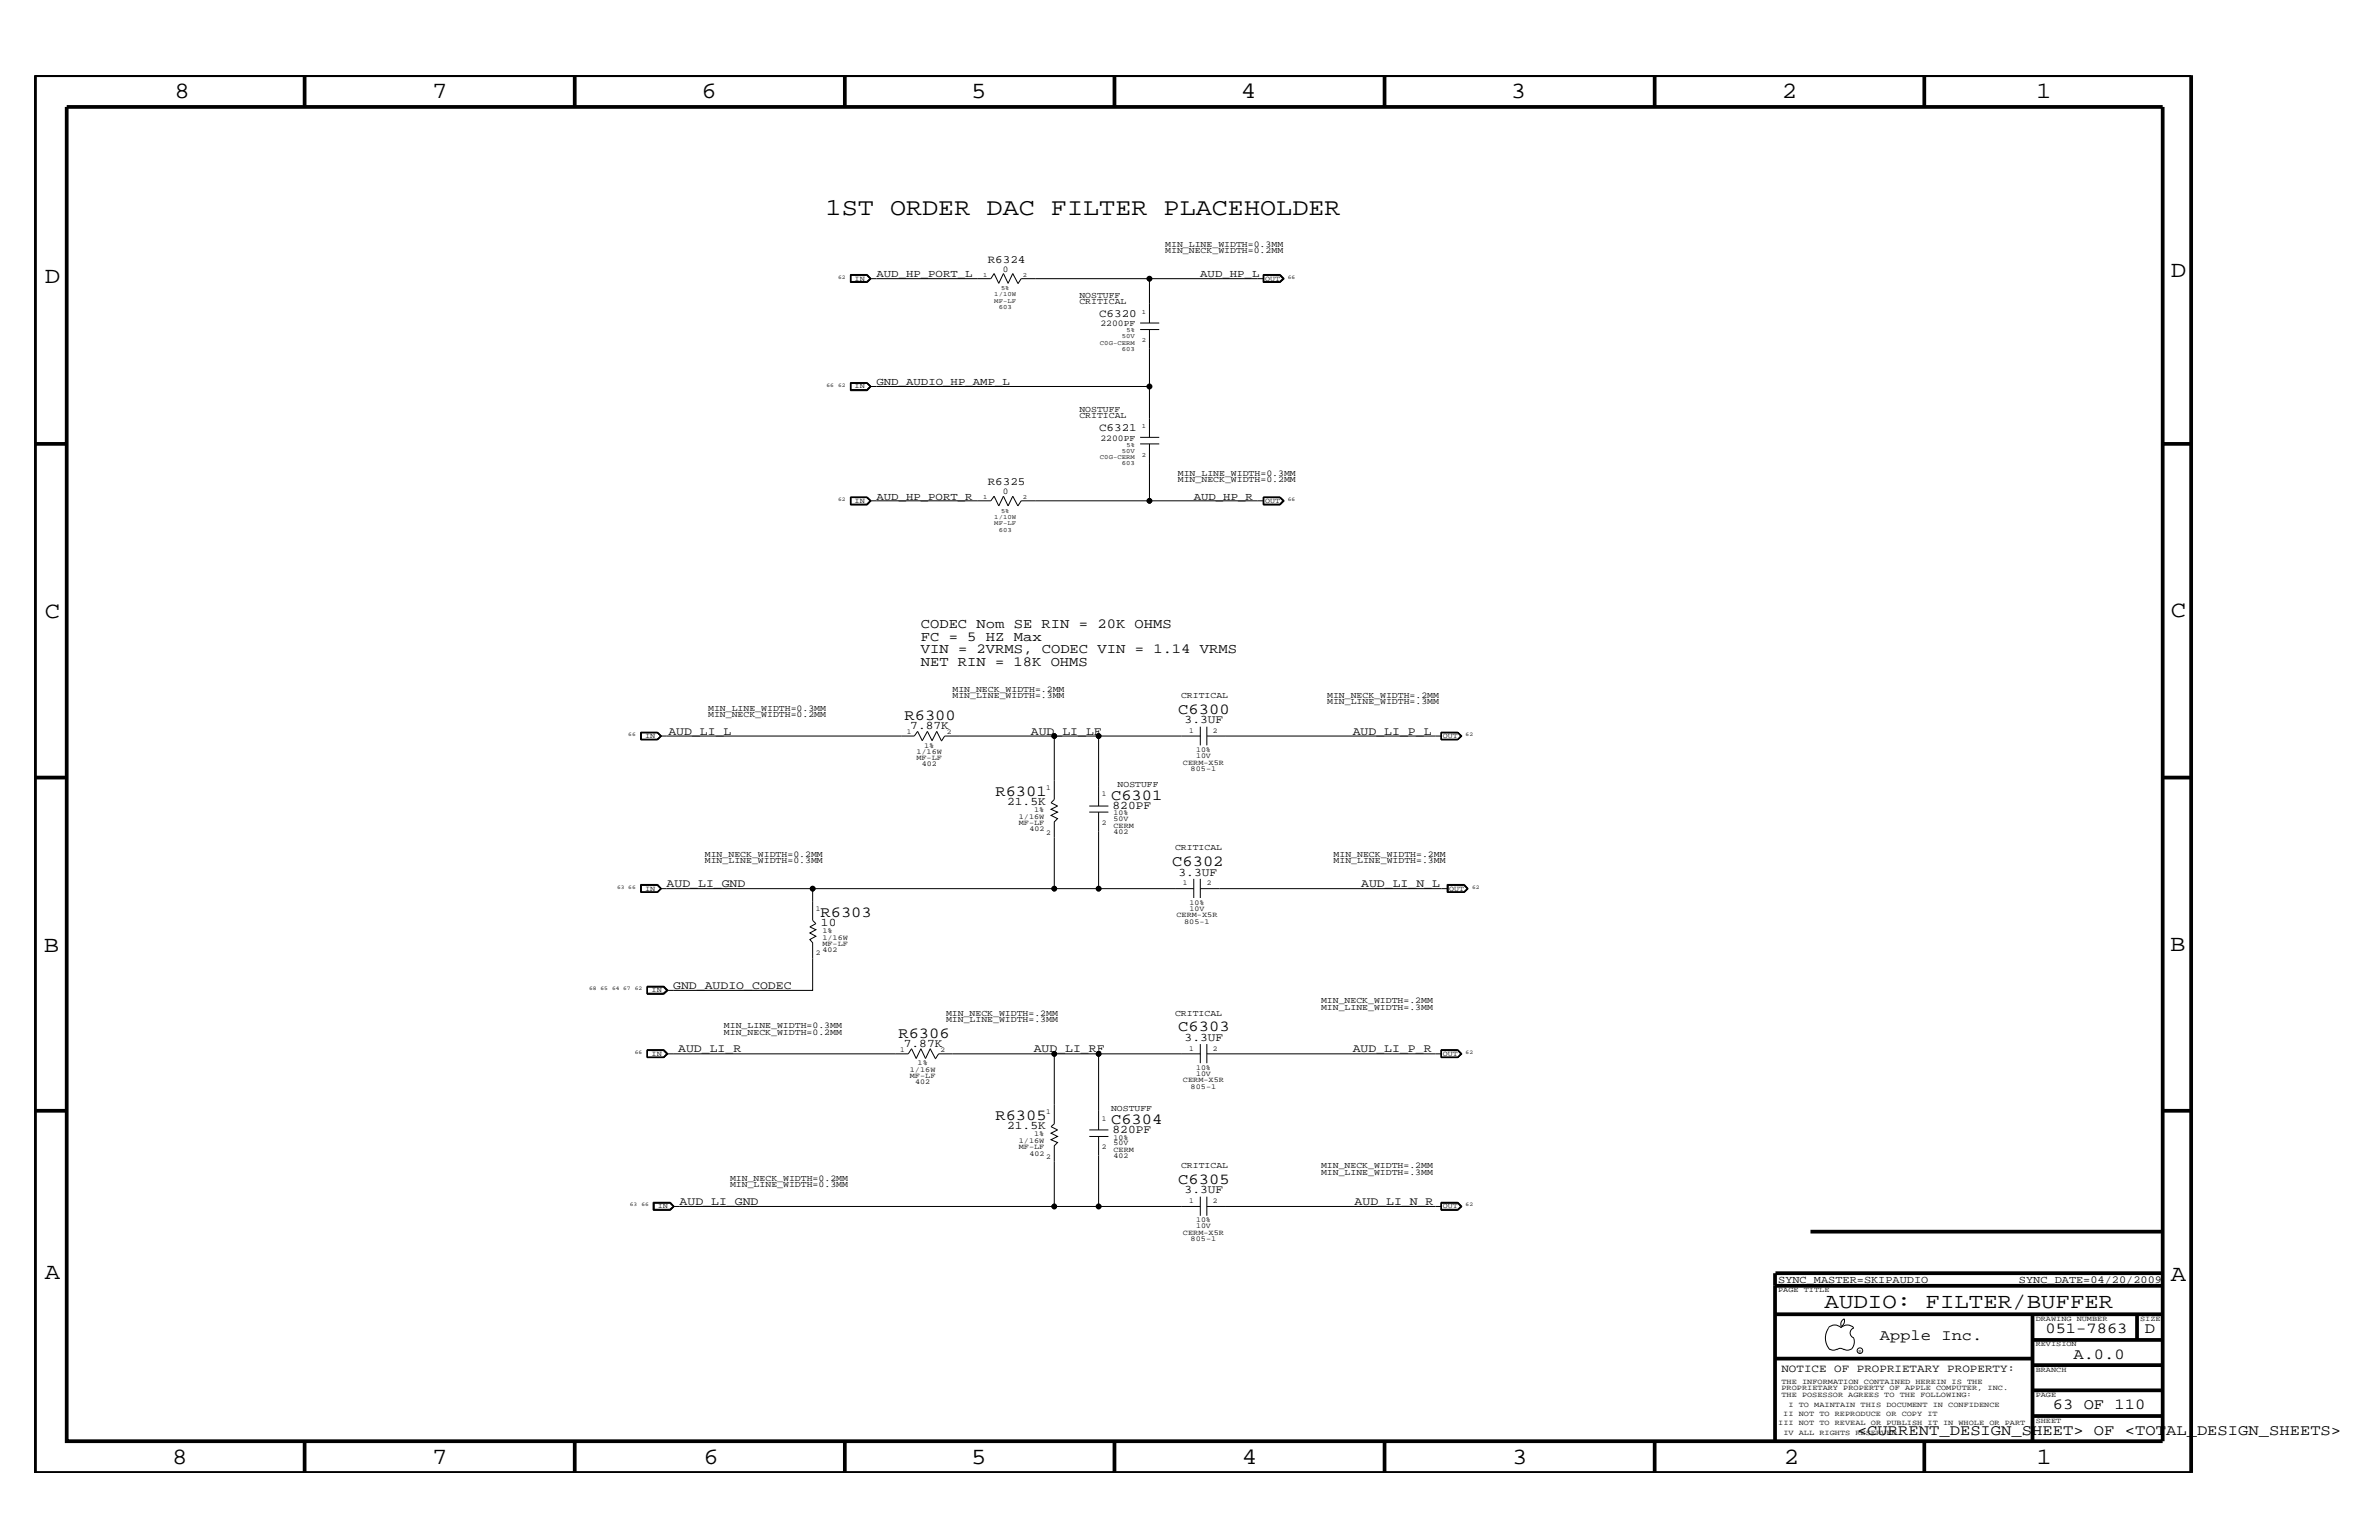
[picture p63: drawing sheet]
<svg xmlns="http://www.w3.org/2000/svg" width="432mm" height="279mm" viewBox="0 0 432 279" stroke-linecap="round" stroke-linejoin="round" font-family="sans-serif">
<defs><g id="words">
<text font-size="4.4" x="149.9" y="39.1">1ST ORDER DAC FILTER PLACEHOLDER</text>
<g font-size="4.2">
<text x="31.7" y="17.8">8</text>
<text x="78.4" y="17.8">7</text>
<text x="127.3" y="17.8">6</text>
<text x="176.3" y="17.8">5</text>
<text x="225.2" y="17.8">4</text>
<text x="274.2" y="17.8">3</text>
<text x="323.4" y="17.8">2</text>
<text x="369.6" y="17.8">1</text>
<text x="8.1" y="51.3">D</text>
<text x="394" y="50.3">D</text>
<text x="8.1" y="112.1">C</text>
<text x="394" y="111.9">C</text>
<text x="8" y="172.7">B</text>
<text x="393.9" y="172.5">B</text>
<text x="8.1" y="232">A</text>
<text x="394" y="232.4">A</text>
<text x="31.3" y="265.6">8</text>
<text x="78.4" y="265.6">7</text>
<text x="127.7" y="265.6">6</text>
<text x="176.3" y="265.6">5</text>
<text x="225.4" y="265.6">4</text>
<text x="274.5" y="265.6">3</text>
<text x="323.8" y="265.6">2</text>
<text x="369.7" y="265.6">1</text>
</g>
<text font-size="3.9" x="331.2" y="237.3">AUDIO: FILTER/BUFFER</text>
<g font-size="2.8">
<text x="164.2" y="130.7">R6300</text>
<text x="213.9" y="129.5">C6300</text>
<text x="180.7" y="144.4">R6301</text>
<text x="201.7" y="145.1">C6301</text>
<text x="212.8" y="157.2">C6302</text>
<text x="148.9" y="166.3">R6303</text>
<text x="163.1" y="188.3">R6306</text>
<text x="213.9" y="187.1">C6303</text>
<text x="180.7" y="203.1">R6305</text>
<text x="201.7" y="203.9">C6304</text>
<text x="213.9" y="214.8">C6305</text>
<text x="341.2" y="243.1">Apple Inc.</text>
<text x="371.3" y="241.9">051-7863</text>
<text x="389.3" y="241.9">D</text>
<text x="376.3" y="246.5">A.0.0</text>
<text x="372.6" y="255.7">63 OF 110</text>
<text x="337.1" y="260.4">&lt;CURRENT_DESIGN_SHEET&gt; OF &lt;TOTAL_DESIGN_SHEETS&gt;</text>
</g>
<g font-size="2.5">
<text x="167.1" y="114">CODEC Nom SE RIN = 20K OHMS</text>
<text x="167.1" y="118.6">VIN = 2VRMS, CODEC VIN = 1.14 VRMS</text>
<text x="167.1" y="116.3">FC = 5 HZ Max</text>
<text x="167.1" y="120.8">NET RIN = 18K OHMS</text>
</g>
<g font-size="2.1">
<text x="215" y="131.3">3.3UF</text>
<text x="121.3" y="133.3">AUD_LI_L</text>
<text x="165.2" y="132.3">7.87K</text>
<text x="187.1" y="133.3">AUD_LI_LF</text>
<text x="245.5" y="133.3">AUD_LI_P_L</text>
<text x="182.8" y="146.1">21.5K</text>
<text x="201.9" y="146.8">820PF</text>
<text x="121" y="161">AUD_LI_GND</text>
<text x="213.9" y="158.9">3.3UF</text>
<text x="247.1" y="161">AUD_LI_N_L</text>
<text x="149" y="168">10</text>
<text x="122.2" y="179.4">GND_AUDIO_CODEC</text>
<text x="123.1" y="191">AUD_LI_R</text>
<text x="164" y="189.9">7.87K</text>
<text x="187.6" y="191">AUD_LI_RF</text>
<text x="215" y="188.9">3.3UF</text>
<text x="245.5" y="191">AUD_LI_P_R</text>
<text x="182.8" y="204.9">21.5K</text>
<text x="201.9" y="205.6">820PF</text>
<text x="123.4" y="218.6">AUD_LI_GND</text>
<text x="215" y="216.5">3.3UF</text>
<text x="245.9" y="218.6">AUD_LI_N_R</text>
</g>
<g font-size="2">
<text x="179.3" y="47.7">R6324</text>
<text x="199.5" y="57.4">C6320</text>
<text x="199.5" y="78.2">C6321</text>
<text x="179.3" y="88">R6325</text>
<text x="323.3" y="248.9">NOTICE OF PROPRIETARY PROPERTY:</text>
</g>
<g font-size="1.9">
<text x="159.1" y="50.3">AUD_HP_PORT_L</text>
<text x="217.8" y="50.3">AUD_HP_L</text>
<text x="159.1" y="69.9">GND_AUDIO_HP_AMP_L</text>
<text x="159.1" y="90.7">AUD_HP_PORT_R</text>
<text x="216.7" y="90.7">AUD_HP_R</text>
<text x="322.7" y="232.7">SYNC_MASTER=SKIPAUDIO</text>
<text x="366.4" y="232.7">SYNC_DATE=04/20/2009</text>
</g>
<g font-size="1.6">
<text x="211.5" y="45.9">MIN_NECK_WIDTH=0.2MM</text>
<text x="211.5" y="44.8">MIN_LINE_WIDTH=0.3MM</text>
<text x="182" y="49.3">0</text>
<text x="195.9" y="55.1">CRITICAL</text>
<text x="195.9" y="54">NOSTUFF</text>
<text x="199.7" y="59.2">2200PF</text>
<text x="195.9" y="75.9">CRITICAL</text>
<text x="195.9" y="74.8">NOSTUFF</text>
<text x="199.7" y="80">2200PF</text>
<text x="182" y="89.6">0</text>
<text x="213.8" y="87.4">MIN_NECK_WIDTH=0.2MM</text>
<text x="213.8" y="86.3">MIN_LINE_WIDTH=0.3MM</text>
<text x="172.9" y="125.5">MIN_NECK_WIDTH=.2MM</text>
<text x="128.5" y="129">MIN_LINE_WIDTH=0.3MM</text>
<text x="128.5" y="130.1">MIN_NECK_WIDTH=0.2MM</text>
<text x="172.9" y="126.6">MIN_LINE_WIDTH=.3MM</text>
<text x="214.4" y="126.6">CRITICAL</text>
<text x="240.9" y="127.8">MIN_LINE_WIDTH=.3MM</text>
<text x="240.9" y="126.6">MIN_NECK_WIDTH=.2MM</text>
<text x="202.9" y="142.8">NOSTUFF</text>
<text x="127.9" y="155.5">MIN_NECK_WIDTH=0.2MM</text>
<text x="213.3" y="154.3">CRITICAL</text>
<text x="242.1" y="155.5">MIN_NECK_WIDTH=.2MM</text>
<text x="127.9" y="156.6">MIN_LINE_WIDTH=0.3MM</text>
<text x="242.1" y="156.6">MIN_LINE_WIDTH=.3MM</text>
<text x="171.7" y="185.4">MIN_LINE_WIDTH=.3MM</text>
<text x="171.7" y="184.3">MIN_NECK_WIDTH=.2MM</text>
<text x="213.3" y="184.3">CRITICAL</text>
<text x="239.8" y="182">MIN_NECK_WIDTH=.2MM</text>
<text x="239.8" y="183.2">MIN_LINE_WIDTH=.3MM</text>
<text x="131.4" y="187.7">MIN_NECK_WIDTH=0.2MM</text>
<text x="131.4" y="186.5">MIN_LINE_WIDTH=0.3MM</text>
<text x="201.7" y="201.5">NOSTUFF</text>
<text x="132.5" y="214.2">MIN_NECK_WIDTH=0.2MM</text>
<text x="132.5" y="215.4">MIN_LINE_WIDTH=0.3MM</text>
<text x="214.4" y="211.9">CRITICAL</text>
<text x="239.8" y="211.9">MIN_NECK_WIDTH=.2MM</text>
<text x="239.8" y="213.1">MIN_LINE_WIDTH=.3MM</text>
</g>
<g font-size="1.4">
<text x="155.1" y="50.9">IN</text>
<text x="229.6" y="50.9">OUT</text>
<text x="155.1" y="70.5">IN</text>
<text x="155.1" y="91.2">IN</text>
<text x="229.6" y="91.2">OUT</text>
<text x="117.1" y="133.9">IN</text>
<text x="164.6" y="133.2">1</text>
<text x="166.3" y="138">MF-LF</text>
<text x="166.3" y="136.8">1/16W</text>
<text x="167.7" y="135.7">1%</text>
<text x="171.9" y="133.2">2</text>
<text x="215.8" y="133">1</text>
<text x="217.1" y="136.4">10%</text>
<text x="217.1" y="137.6">10V</text>
<text x="220.1" y="133">2</text>
<text x="261.9" y="133.9">OUT</text>
<text x="167.3" y="139.1">402</text>
<text x="189.9" y="143.4">1</text>
<text x="214.7" y="138.7">CERM-X5R</text>
<text x="216.1" y="139.9">805-1</text>
<text x="184.9" y="148.5">1/16W</text>
<text x="184.9" y="149.7">MF-LF</text>
<text x="187.7" y="147.3">1%</text>
<text x="200" y="149.7">2</text>
<text x="200" y="144.5">1</text>
<text x="202.1" y="149">50V</text>
<text x="202.1" y="147.9">10%</text>
<text x="186.9" y="150.8">402</text>
<text x="189.9" y="151.4">2</text>
<text x="202.1" y="151.3">402</text>
<text x="202.1" y="150.1">CERM</text>
<text x="117.1" y="161.6">IN</text>
<text x="214.7" y="160.6">1</text>
<text x="219" y="160.6">2</text>
<text x="263.1" y="161.6">OUT</text>
<text x="148.1" y="165.2">1</text>
<text x="213.5" y="166.4">CERM-X5R</text>
<text x="214.9" y="167.6">805-1</text>
<text x="215.9" y="165.2">10V</text>
<text x="215.9" y="164.1">10%</text>
<text x="148.1" y="173.3">2</text>
<text x="149.3" y="171.6">MF-LF</text>
<text x="149.3" y="170.5">1/16W</text>
<text x="149.3" y="169.3">1%</text>
<text x="149.3" y="172.7">402</text>
<text x="118.3" y="180">IN</text>
<text x="118.3" y="191.5">IN</text>
<text x="163.4" y="190.9">1</text>
<text x="170.7" y="190.9">2</text>
<text x="215.8" y="190.6">1</text>
<text x="220.1" y="190.6">2</text>
<text x="261.9" y="191.5">OUT</text>
<text x="165.1" y="194.4">1/16W</text>
<text x="165.1" y="195.6">MF-LF</text>
<text x="166.1" y="196.7">402</text>
<text x="166.5" y="193.2">1%</text>
<text x="214.7" y="196.4">CERM-X5R</text>
<text x="216.1" y="197.6">805-1</text>
<text x="217.1" y="195.2">10V</text>
<text x="217.1" y="194.1">10%</text>
<text x="189.9" y="202.1">1</text>
<text x="200" y="203.3">1</text>
<text x="184.9" y="207.3">1/16W</text>
<text x="184.9" y="208.5">MF-LF</text>
<text x="186.9" y="209.7">402</text>
<text x="187.7" y="206.2">1%</text>
<text x="200" y="208.5">2</text>
<text x="202.1" y="207.8">50V</text>
<text x="202.1" y="209">CERM</text>
<text x="202.1" y="206.8">10%</text>
<text x="189.9" y="210.3">2</text>
<text x="202.1" y="210.1">402</text>
<text x="119.4" y="219.2">IN</text>
<text x="215.8" y="218.3">1</text>
<text x="217.1" y="221.8">10%</text>
<text x="220.1" y="218.3">2</text>
<text x="261.9" y="219.2">OUT</text>
<text x="214.7" y="224.1">CERM-X5R</text>
<text x="216.1" y="225.2">805-1</text>
<text x="217.1" y="222.9">10V</text>
<text x="322.7" y="234.4">PAGE TITLE</text>
<text x="369.5" y="239.6">DRAWING NUMBER</text>
<text x="388.5" y="239.6">SIZE</text>
<text x="369.5" y="244.2">REVISION</text>
<text x="323.3" y="251.1">THE INFORMATION CONTAINED HEREIN IS THE</text>
<text x="369.5" y="248.9">BRANCH</text>
<text x="323.3" y="253.4">THE POSESSOR AGREES TO THE FOLLOWING:</text>
<text x="323.3" y="252.3">PROPRIETARY PROPERTY OF APPLE COMPUTER, INC.</text>
<text x="323.7" y="256.9">II NOT TO REPRODUCE OR COPY IT</text>
<text x="324.6" y="255.2">I TO MAINTAIN THIS DOCUMENT IN CONFIDENCE</text>
<text x="369.5" y="253.4">PAGE</text>
<text x="322.7" y="258.6">III NOT TO REVEAL OR PUBLISH IT IN WHOLE OR PART</text>
<text x="323.7" y="260.4">IV ALL RIGHTS RESERVED</text>
<text x="369.5" y="258.1">SHEET</text>
</g>
<g font-size="1.2">
<text x="178.5" y="50.2">1</text>
<text x="180.5" y="53.8">1/10W</text>
<text x="181.7" y="52.6">5%</text>
<text x="185.7" y="50.2">2</text>
<text x="180.5" y="54.9">MF-LF</text>
<text x="181.3" y="56.1">603</text>
<text x="207.3" y="56.9">1</text>
<text x="199.6" y="62.5">C0G-CERM</text>
<text x="203.6" y="61.4">50V</text>
<text x="203.6" y="63.7">603</text>
<text x="204.5" y="60.3">5%</text>
<text x="207.3" y="62.1">2</text>
<text x="207.3" y="77.7">1</text>
<text x="199.6" y="83.3">C0G-CERM</text>
<text x="203.6" y="82.2">50V</text>
<text x="204.5" y="81.1">5%</text>
<text x="207.3" y="82.8">2</text>
<text x="203.6" y="84.4">603</text>
<text x="178.5" y="90.5">1</text>
<text x="180.5" y="95.3">MF-LF</text>
<text x="180.5" y="94.1">1/10W</text>
<text x="181.7" y="93">5%</text>
<text x="185.7" y="90.5">2</text>
<text x="181.3" y="96.5">603</text>
</g>
<g font-size="1">
<text x="152.1" y="50.6">62</text>
<text x="233.8" y="50.6">66</text>
<text x="150" y="70.1">66</text>
<text x="152.1" y="70.1">62</text>
<text x="152.1" y="90.9">62</text>
<text x="233.8" y="90.9">66</text>
<text x="114" y="133.5">66</text>
<text x="266" y="133.5">62</text>
<text x="112" y="161.2">63 66</text>
<text x="267.2" y="161.2">62</text>
<text x="106.9" y="179.7">68 65</text>
<text x="111.1" y="179.7">64 67</text>
<text x="115.2" y="179.7">62</text>
<text x="115.2" y="191.2">66</text>
<text x="266" y="191.2">62</text>
<text x="114.3" y="218.9">63</text>
<text x="116.4" y="218.9">66</text>
<text x="266" y="218.9">62</text>
</g>
<text font-size=".9" x="337.3" y="245.4">R</text>
</g></defs>
<g fill="none" stroke="#000" stroke-width=".18">
<path d="M154.4 49.8h3l.7 .8-.7 .6h-3zM154.4 49.9h3l.7 .7M154.4 50h2.9l.6 .6M154.4 49.9v1.3h2.9l.7-.6-.7-.7M157.9 50.6l-.6 .5h-2.9M157.9 50.6h21.9l.6-1 .9 1.8 .8-1.8 .9 1.8 .8-1.8 1 1.8M206.9 58.6h3.5M206.9 59.8h3.5M208.6 50.6v8M208.6 59.8v19.5M229.3 49.8h3l.8 .8-.8 .6h-3zM229.3 49.9h3"/>
<path d="M229.4 50.6h-44.1l-.5 .9M229.4 49.9v1.3h2.9l.6-.6-.6-.7M229.4 50h2.9l.5 .6-.5 .5h-2.9M232.3 49.9l.7 .7-.7 .6M154.4 69.4h3l.7 .7-.7 .8h-3zM154.4 69.5h2.9l.7 .6-.7 .6M154.4 69.5h2.9l.6 .6M154.4 69.5v1.2h2.9M157.9 70.1l-.6 .6M157.9 70.1h50.7M158.1 70.1l-.7 .7h-3M206.9 79.3h3.5"/>
<path d="M154.4 90.2h3l.7 .7-.7 .7h-3zM154.4 90.3h2.9l.7 .6-.7 .6M154.4 90.3h2.9l.6 .6M154.4 90.3v1.2M157.9 90.9l-.6 .6h-2.9M157.9 90.9h21.9l.6-.9 .9 1.8 .8-1.8 .9 1.8 .8-1.8 1 1.8 .5-.9h44.1M158.1 90.9l-.7 .6h-3M206.9 80.5h3.5M208.6 80.5v10.4M229.3 90.2h3l.8 .7-.8 .7h-3zM229.3 91.5h3M229.4 91.5v-1.2h2.9l.6 .6-.6 .6"/>
<path d="M232.3 90.3l.5 .6-.5 .6h-2.9M232.3 90.2l.7 .7-.7 .6M116.3 132.9h3.1l.7 .6-.7 .7h-3.1zM116.3 134.1h3M116.3 132.9v1.3M116.3 132.9h3l.6 .6M119.3 132.9l.7 .6M119.9 133.5h46.1l.5-.8 .9 1.7 .9-1.7 .9 1.7 .8-1.7 .9 1.7M119.9 133.5l-.6 .6M120 133.5l-.7-.6h-2.9v1.2M120 133.5l-.7 .6M120 133.5l-.7 .7"/>
<path d="M170.9 134.5l.6-1h19.9v11.6l-.6 .5 1.2 .6-1.2 .6 1.2 .5-1.2 .6 1.2 .6-.6 .6v12.1h-43.9M191.4 133.5h8M217.9 133.5h-18.5v12.7M217.9 131.8v3.4M219 131.8v3.4M219 133.5h42.6M264.6 132.9l.6 .6-.6 .6M264.6 132.9l.5 .6-.5 .6M264.6 132.9h-3v1.3h3M264.6 132.9h-3v1.2h3M264.6 132.9l.8 .6-.8 .7M264.6 132.9l.7 .6-.7 .7"/>
<path d="M197.7 147.3h3.5M197.7 146.2h3.5M199.4 147.3v13.9h17.3M216.7 159.4v3.5M217.9 159.4v3.5M116.3 160.5h3.1l.7 .7-.7 .7h-3.1zM116.3 161.8h3M117.4 178.9h3.1l.8 .8-.8 .7h-3.1zM117.4 179h3.1M117.5 179v1.3h3l.6-.6-.6-.7M117.5 179.1h2.9l.6 .6M119.9 161.2l-.6-.6h-2.9v1.2"/>
<path d="M119.9 161.2h27.6v5.8l.6 .6-1.1 .6 1.1 .5-1.1 .6 1.1 .6-1.1 .6 .5 .5v8.7h-26.5M119.9 161.2l-.6 .6M120 161.2l-.7-.7h-3v1.4M120 161.2l-.7 .6M120 161.2l-.7 .7M120.5 179l.7 .7-.7 .7M121 179.7l-.6 .5h-2.9M191.4 161.2h8M217.9 161.2h44.9M262.7 160.5h3.1l.7 .7-.7 .7h-3.1zM262.8 160.5v1.3h2.9M262.8 160.6h2.9l.6 .6-.6 .6"/>
<path d="M265.7 160.5l.7 .7-.7 .6M266.5 161.2l-.7-.7h-3.1v1.4M117.4 190.5h3.1M117.4 190.4h3.1l.8 .8-.8 .7h-3.1zM117.5 190.6h2.9l.6 .6M120.5 190.5l.7 .7-.7 .7M120.5 190.5l.6 .7-.6 .6h-3v-1.3M121 191.2h43.9l.5-.9 .9 1.7 .8-1.7 .9 1.7 .8-1.7 1 1.7M121 191.2l-.6 .6M169.8 192.1l.6-.9h21v12.7l-.6 .5 1.2 .6-1.2 .6 1.2 .6-1.2 .6 1.2 .5-.6 .6v11h-69.2M191.4 191.2h8M217.9 191.2h-18.5v13.8"/>
<path d="M217.9 189.4v3.5M219 189.4v3.5M219 191.2h42.6M261.6 190.5h3M261.6 190.4h3l.8 .8-.8 .7h-3zM261.6 190.5v1.3h3M261.6 190.6h3l.5 .6-.5 .6M264.6 190.5l.6 .7-.6 .6M264.6 190.5l.7 .7-.7 .7M118.5 218.1h3.2l.7 .8-.7 .7h-3.2zM118.7 218.3h2.9l.6 .6M118.7 218.2v1.3h2.9l.7-.6-.7-.7"/>
<path d="M122.2 218.9l-.6 .5h-2.9M122.4 218.9l-.7-.7h-3.1v1.4M191.4 218.9h8M197.7 206.2h3.5M197.7 205h3.5M199.4 206.2v12.7h18.5M217.9 217.1v3.5M219 217.1v3.5M219 218.9h42.6M261.6 218.2h3M261.6 218.1h3l.8 .8-.8 .7h-3zM261.6 218.2v1.3h3l.6-.6-.6-.7"/>
<path d="M261.6 218.3h3l.5 .6-.5 .5h-3M264.6 218.2l.7 .7-.7 .7M334.7 239.3l.1 .3a1.19 1.19 0 0 1-.6 1.1M334.8 239.3a1.02 1.02 0 0 0-.6 1.3M331.9 240.9a1.61 1.61 0 0 1 2.3 0 1.58 1.58 0 0 1 2.3 0M331.9 241a3.1 3.1 0 0 0 .2 3.9M332.1 244.8l.7 .2 .6-.2M333.4 244.9l.6-.3 .7 .3M334.6 244.8l.7 .2 .7-.2M336.5 242.8l.1 .6a1.95 1.95 0 0 1-.6 1.4M336.5 240.9a.93 .93 0 0 0-.7 .9 .93 .93 0 0 0 .7 .9"/>
<circle cx="208.6" cy="50.6" r=".42"/>
<circle cx="208.6" cy="70.1" r=".42"/>
<circle cx="208.6" cy="90.9" r=".42"/>
<circle cx="191.4" cy="133.5" r=".42"/>
<circle cx="199.4" cy="133.5" r=".42"/>
<circle cx="147.5" cy="161.2" r=".42"/>
<circle cx="191.4" cy="161.2" r=".42"/>
<circle cx="199.4" cy="161.2" r=".42"/>
<circle cx="191.4" cy="191.2" r=".42"/>
<circle cx="199.4" cy="191.2" r=".42"/>
<circle cx="191.4" cy="218.9" r=".42"/>
<circle cx="199.4" cy="218.9" r=".42"/>
<circle cx="337.6" cy="245.1" r=".51"/>
</g>
<g fill="none" stroke="#000" stroke-width=".68" stroke-linecap="butt">
<path d="M6.4 13.6h391.3v253.6h-391.3zM12.1 19.4h380.4v242.1h-380.4zM55.3 13.6v5.8M104.3 13.6v5.8M153.3 13.6v5.8M202.3 13.6v5.8M251.3 13.6v5.8M300.3 13.6v5.8M349.3 13.6v5.8M6.4 80.5h5.7M392.5 80.5h5.2M6.4 141.1h5.7"/>
<path d="M392.5 141.1h5.2M6.4 201.5h5.7M392.5 201.5h5.2M322.2 231v30.5M322.2 233.3h70.3M322.2 238.4h70.3M322.3 231h70.2M328.6 223.5h63.9M368.9 238.4v23.1M387.9 238.4v4.7M322.2 246.5h46.7M368.9 256.9h23.6"/>
<path d="M368.9 252.2h23.6M368.9 247.7h23.6M368.9 243.1h23.6M55.3 261.5v5.7M104.3 261.5v5.7M153.3 261.5v5.7M202.3 261.7v5.5M251.3 261.5v5.7M300.3 261.5v5.7M349.3 261.5v5.7"/>
</g>
<g fill="#000">
<circle cx="208.6" cy="50.6" r=".42"/>
<circle cx="208.6" cy="70.1" r=".42"/>
<circle cx="208.6" cy="90.9" r=".42"/>
<circle cx="191.4" cy="133.5" r=".42"/>
<circle cx="199.4" cy="133.5" r=".42"/>
<circle cx="147.5" cy="161.2" r=".42"/>
<circle cx="191.4" cy="161.2" r=".42"/>
<circle cx="199.4" cy="161.2" r=".42"/>
<circle cx="191.4" cy="191.2" r=".42"/>
<circle cx="199.4" cy="191.2" r=".42"/>
<circle cx="191.4" cy="218.9" r=".42"/>
<circle cx="199.4" cy="218.9" r=".42"/>
</g>
<use href="#words"/>
</svg>
